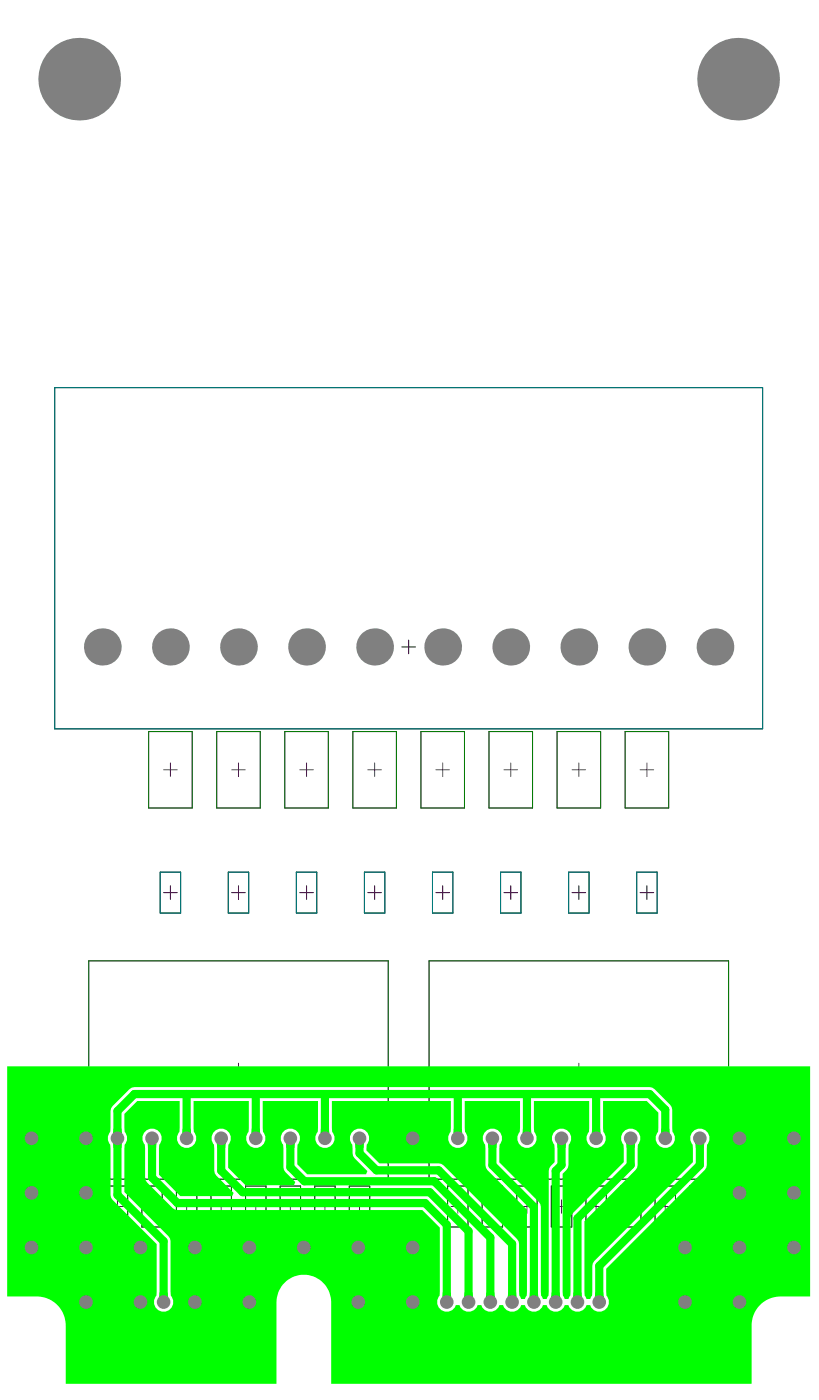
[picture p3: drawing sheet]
<svg xmlns="http://www.w3.org/2000/svg" width="100mm" height="171mm" viewBox="0 0 100 171" stroke-linecap="round" stroke-linejoin="round" font-family="sans-serif">
<g fill="none" stroke="#800080" stroke-width=".12">
<path d="M18.1 89.2h5.3v9.3h-5.3zM19.9 93.9h1.7M20.8 93.1v1.6M26.4 89.2h5.3v9.3h-5.3zM28.2 93.9h1.7M29.1 93.1v1.6M34.7 89.2h5.3v9.3h-5.3zM36.5 93.9h1.7M37.4 93.1v1.6M43 89.2h5.3v9.3h-5.3zM44.8 93.9h1.7M45.7 93.1v1.6"/>
<path d="M51.3 89.2h5.3v9.3h-5.3zM53.1 93.9h1.7M54 93.1v1.6M59.6 89.2h5.3v9.3h-5.3zM61.4 93.9h1.7M62.3 93.1v1.6M67.9 89.2h5.3v9.3h-5.3zM69.7 93.9h1.7M70.6 93.1v1.6M76.2 89.2h5.3v9.3h-5.3zM78 93.9h1.7M78.9 93.1v1.6"/>
<path d="M10.8 117.2h36.5v26.6h-36.5zM52.3 117.2h36.5v26.6h-36.5zM28.2 130.5h1.7M29.1 129.7v1.6M69.7 130.5h1.7M70.6 129.7v1.6M13.1 144.7h2.5v4.9h-2.5zM13.5 147.1h1.6M14.3 146.3v1.7M17.3 144.7h2.5v4.9h-2.5zM17.7 147.1h1.7M18.5 146.3v1.7"/>
<path d="M21.5 144.7h2.5v4.9h-2.5zM21.9 147.1h1.7M22.7 146.3v1.7M25.7 144.7h2.5v4.9h-2.5zM26.1 147.1h1.7M27 146.3v1.7M29.9 144.7h2.5v4.9h-2.5zM30.3 147.1h1.7M31.2 146.3v1.7M34.1 144.7h2.5v4.9h-2.5zM34.6 147.1h1.6M35.4 146.3v1.7"/>
<path d="M38.4 144.7h2.5v4.9h-2.5zM38.8 147.1h1.6M39.6 146.3v1.7M42.6 144.7h2.5v4.9h-2.5zM43 147.1h1.7M43.8 146.3v1.7M54.6 144.7h2.5v4.9h-2.5zM55 147.1h1.6M55.8 146.3v1.7M58.8 144.7h2.5v4.9h-2.5zM59.2 147.1h1.7M60 146.3v1.7"/>
<path d="M63 144.7h2.5v4.9h-2.5zM63.4 147.1h1.7M64.2 146.3v1.7M67.2 144.7h2.5v4.9h-2.5zM67.6 147.1h1.7M68.5 146.3v1.7M71.4 144.7h2.5v4.9h-2.5zM71.8 147.1h1.7M72.7 146.3v1.7M75.6 144.7h2.5v4.9h-2.5zM76.1 147.1h1.6M76.9 146.3v1.7"/>
<path d="M79.9 144.7h2.4v4.9h-2.4zM80.3 147.1h1.6M81.1 146.3v1.7M84.1 144.7h2.5v4.9h-2.5zM84.5 147.1h1.6M85.3 146.3v1.7"/>
</g>
<g fill="none" stroke="#000" stroke-width=".12">
<path d="M6.7 47.3h86.3v41.6h-86.3zM49 78.9h1.6M49.8 78.1v1.6M19.5 106.4h2.5v5h-2.5zM19.9 108.9h1.7M20.8 108v1.7M27.8 106.4h2.5v5h-2.5zM28.2 108.9h1.7M29.1 108v1.7M36.1 106.4h2.5v5h-2.5zM36.5 108.9h1.7M37.4 108v1.7"/>
<path d="M44.4 106.4h2.5v5h-2.5zM44.8 108.9h1.7M45.7 108v1.7M52.7 106.4h2.5v5h-2.5zM53.1 108.9h1.7M54 108v1.7M61 106.4h2.5v5h-2.5zM61.4 108.9h1.7M62.3 108v1.7M69.3 106.4h2.5v5h-2.5zM69.7 108.9h1.7M70.6 108v1.7"/>
<path d="M77.6 106.4h2.5v5h-2.5zM78 108.9h1.7M78.9 108v1.7"/>
</g>
<g fill="none" stroke="#008000" stroke-width=".12">
<path d="M18.1 89.2h5.3v9.3h-5.3zM26.4 89.2h5.3v9.3h-5.3zM34.7 89.2h5.3v9.3h-5.3zM43 89.2h5.3v9.3h-5.3zM51.3 89.2h5.3v9.3h-5.3zM59.6 89.2h5.3v9.3h-5.3zM67.9 89.2h5.3v9.3h-5.3zM76.2 89.2h5.3v9.3h-5.3zM10.8 117.2h36.5v26.6h-36.5zM52.3 117.2h36.5v26.6h-36.5zM13.1 144.7h2.5v4.9h-2.5zM17.3 144.7h2.5v4.9h-2.5z"/>
<path d="M21.5 144.7h2.5v4.9h-2.5zM25.7 144.7h2.5v4.9h-2.5zM29.9 144.7h2.5v4.9h-2.5zM34.1 144.7h2.5v4.9h-2.5zM38.4 144.7h2.5v4.9h-2.5zM42.6 144.7h2.5v4.9h-2.5zM54.6 144.7h2.5v4.9h-2.5zM58.8 144.7h2.5v4.9h-2.5zM63 144.7h2.5v4.9h-2.5zM67.2 144.7h2.5v4.9h-2.5zM71.4 144.7h2.5v4.9h-2.5zM75.6 144.7h2.5v4.9h-2.5z"/>
<path d="M79.9 144.7h2.4v4.9h-2.4zM84.1 144.7h2.5v4.9h-2.5z"/>
</g>
<path d="M6.7 47.3h86.3v41.6h-86.3zM19.5 106.4h2.5v5h-2.5zM27.8 106.4h2.5v5h-2.5zM36.1 106.4h2.5v5h-2.5zM44.4 106.4h2.5v5h-2.5zM52.7 106.4h2.5v5h-2.5zM61 106.4h2.5v5h-2.5zM69.3 106.4h2.5v5h-2.5zM77.6 106.4h2.5v5h-2.5z" fill="none" stroke="#008080" stroke-width=".12"/>
<g fill="#0f0">
<path d="M59.4 139.4h1.2l-.1 .6h-1z"/>
<path d="M63.7 137.7h1l.1 .5h-1.1z"/>
<path d="M72.2 137.7h1v.5h-1.1z"/>
<path d="M76.3 139.4h1.2l-.1 .6h-1z"/>
<path d="M80.6 137.7h1l.1 .5h-1.2z"/>
<path d="M84.7 139.4h1.2l-.1 .6h-1z"/>
<path d="M72.6 157.6h.9l.1 .6h-1.1z"/>
<path d="M69.9 157.6h1l.1 .6h-1.2z"/>
<path d="M67.2 157.6h1l.1 .6h-1.1z"/>
<path d="M64.6 157.6h1l.1 .6h-1.2z"/>
<path d="M61.9 157.6h1l.1 .6h-1.2z"/>
<path d="M59.3 157.6h1l.1 .6h-1.2z"/>
<path d="M56.6 157.6h1l.1 .6h-1.2z"/>
<path d="M54 157.6h1v.6h-1.1z"/>
<path d="M19.4 157.6h1l.1 .6h-1.1z"/>
<path d="M67.9 139.4h1.1l-.1 .6h-.9z"/>
<path d="M55.3 137.7h1l.1 .5h-1.2z"/>
<path d="M13.8 137.7h1l.1 .5h-1.2z"/>
<path d="M13.7 139.4h1.2l-.1 .6h-1z"/>
<path d="M22.3 137.7h.9l.1 .5h-1.1z"/>
<path d="M30.7 137.7h1l.1 .5h-1.2z"/>
<path d="M39.1 137.7h1l.1 .5h-1.2z"/>
<path d="M43.2 139.4h1.2l-.1 .6h-1z"/>
<path d="M34.8 139.4h1.2l-.1 .6h-1z"/>
<path d="M26.4 139.4h1.1v.6h-1z"/>
<path d="M18 139.4h1.1l-.1 .6h-1z"/>
<path d="M.9 130h97.9v28.1h-3.7a3.5 3.5 0 0 0-3.5 3.5v7.2h-51.2v-10.1a3.3 3.3 0 0 0-3.4-3.2 3.3 3.3 0 0 0-3.3 3.3v10h-25.7v-7.2a3.5 3.5 0 0 0-3.4-3.5h-3.7zM15.8 132.8l-2.3 2.4-.1 2.8a1.1 1.1 0 0 0 0 1.6l.1 6.5 .2 .2 5.4 5.4v6.3a1.2 1.2 0 0 0 0 1.6 1.2 1.2 0 0 0 1.7 0 1.2 1.2 0 0 0 0-1.6l-.1-6.9-.2-.3-5.3-5.4v-5.8a1.1 1.1 0 0 0 0-1.5v-2.2l1.5-1.6h5.2v3.7a1.2 1.2 0 0 0 0 1.7 1.2 1.2 0 0 0 1.7 0 1.2 1.2 0 0 0 0-1.7v-3.7h6.7v3.7a1.2 1.2 0 0 0 0 1.7 1.2 1.2 0 0 0 1.7 0 1.2 1.2 0 0 0 .1-1.7l-.1-3.7h6.8l-.1 3.7a1.2 1.2 0 0 0 .1 1.7 1.2 1.2 0 0 0 1.6 0 1.2 1.2 0 0 0 .1-1.7v-3.7h14.5l-.1 3.7a1.2 1.2 0 0 0 .1 1.7 1.2 1.2 0 0 0 1.6 0 1.2 1.2 0 0 0 .1-1.7v-3.7h6.7v3.7a1.2 1.2 0 0 0 0 1.7 1.2 1.2 0 0 0 1.7 0 1.2 1.2 0 0 0 0-1.7v-3.7h6.7v3.7a1.2 1.2 0 0 0 0 1.7 1.2 1.2 0 0 0 1.7 0 1.2 1.2 0 0 0 0-1.7v-3.7h5.3l1.5 1.4-.1 2.3a1.2 1.2 0 0 0 .1 1.7 1.2 1.2 0 0 0 1.6 0 1.2 1.2 0 0 0 .1-1.7l-.1-3-2.1-2.2-.3-.2h-.3h-62.8h-.3zM17.9 137.8a1.15 1.15 0 0 0-.3 1.8l.2 4.3 3.2 3.4 .3 .2 .3 .1h29.9l2.1 2.1v8.3a1.18 1.18 0 0 0 .3 1.8 1.18 1.18 0 0 0 1.7-.6h.4l.1 .3a1.16 1.16 0 0 0 1.2 .5 1.16 1.16 0 0 0 .9-.8h.5l.1 .3a1.16 1.16 0 0 0 1.1 .5 1.16 1.16 0 0 0 1-.8h.4l.1 .3a1.16 1.16 0 0 0 1.2 .5 1.16 1.16 0 0 0 .9-.8h.5l.1 .3a1.16 1.16 0 0 0 1.1 .5 1.16 1.16 0 0 0 1-.8h.4l.2 .3a1.16 1.16 0 0 0 1.1 .5 1.16 1.16 0 0 0 .9-.8h.5l.1 .3a1.16 1.16 0 0 0 1.1 .5 1.16 1.16 0 0 0 1-.8h.4l.2 .3a1.19 1.19 0 0 0 1.7 .2 1.19 1.19 0 0 0 .1-1.7v-3.3l12-12 .2-.3 .1-.3v-2.4a1.2 1.2 0 0 0 0-1.7 1.2 1.2 0 0 0-1.7 0 1.2 1.2 0 0 0-.1 1.6l.1 2.1-12 12.1-.2 .3-.1 .3v3.6l-.3 .4h-.4l-.2-.4-.1-.4v-8.7l6.3-6.2 .2-.3v-.3l.1-2.5a1.19 1.19 0 0 0-.1-1.6 1.19 1.19 0 0 0-1.7 0 1.19 1.19 0 0 0 0 1.6v2.1l-6.2 6.3-.2 .3-.1 .3v9.3l-.2 .5h-.5l-.2-.4v-.4v-14.4l.6-.8 .1-2.8a1.19 1.19 0 0 0 0-1.6 1.19 1.19 0 0 0-1.7 0 1.19 1.19 0 0 0 0 1.6v2.1l-.6 .8-.1 .3v15.1l-.3 .5h-.4l-.2-.4-.1-.4v-10.4v-.3l-.2-.3-4.8-4.8v-2.2a1.19 1.19 0 0 0-.1-1.6 1.19 1.19 0 0 0-1.6 0 1.19 1.19 0 0 0-.1 1.6l.1 2.8 .2 .3 4.8 4.8v10.1v.4l-.2 .4h-.5l-.2-.4-.1-6.6-.2-.3-8.9-9-.3-.2h-.3h-7.3l-1.5-1.6v-.7a1.19 1.19 0 0 0-.1-1.6 1.19 1.19 0 0 0-1.6 0 1.19 1.19 0 0 0-.1 1.6l.1 .4a1.77 1.77 0 0 0 .2 1.3l1.6 1.5-.2 .4h-7.1l-1.3-1.2 .1-2.4a1.19 1.19 0 0 0-.1-1.6 1.19 1.19 0 0 0-1.7 0 1.19 1.19 0 0 0 0 1.6l.1 3.1 1.4 1.5-.2 .3h-5.9l-2.1-2.1v-2.8a1.19 1.19 0 0 0 0-1.6 1.19 1.19 0 0 0-1.7 0 1.19 1.19 0 0 0 0 1.6l.1 3.5 2.3 2.4-.2 .4h-6.3l-2.6-2.6v-3.7a1.18 1.18 0 0 0 0-1.6 1.18 1.18 0 0 0-1.5-.2z"/>
</g>
<g fill="none" stroke="#0f0" stroke-width="1">
<path d="M18.5 138.8v4.8l3.1 3.1h30.2l2.7 2.7v9.4M22.7 133.4v5.4M27 138.8v4l2.6 2.6h22.8l4.7 4.8v8.6M31.2 133.5v5.3M35.4 138.8v3.6l1.7 1.7h15.8l6.9 6.8v7.9M39.6 133.5v5.3M43.8 138.8v1.9l2.1 2h7.6l8.9 9v7.1M55.8 133.5v5.3M60 138.8v3.3l5.1 5.1v11.6M64.2 133.5v5.3M68.5 138.8v3.3l-.8 .7v16M72.7 133.5v5.3"/>
<path d="M76.9 138.8v3.3l-6.5 6.5v10.2M81.1 138.8v-3.5l-1.9-1.9h-62.8l-2.1 2.1v10.2l5.6 5.7v7.4M85.3 138.8v3.3l-12.3 12.3v4.4"/>
</g>
<g fill="#808080">
<circle cx="50.3" cy="138.8" r=".83"/>
<circle cx="96.8" cy="138.8" r=".83"/>
<circle cx="90.1" cy="138.8" r=".83"/>
<circle cx="90.1" cy="145.5" r=".83"/>
<circle cx="96.8" cy="145.5" r=".83"/>
<circle cx="90.1" cy="158.8" r=".83"/>
<circle cx="83.5" cy="158.8" r=".83"/>
<circle cx="96.8" cy="152.1" r=".83"/>
<circle cx="90.1" cy="152.1" r=".83"/>
<circle cx="83.5" cy="152.1" r=".83"/>
<circle cx="50.3" cy="158.8" r=".83"/>
<circle cx="43.7" cy="158.8" r=".83"/>
<circle cx="50.3" cy="152.1" r=".83"/>
<circle cx="43.7" cy="152.1" r=".83"/>
<circle cx="37" cy="152.1" r=".83"/>
<circle cx="30.4" cy="158.8" r=".83"/>
<circle cx="23.8" cy="158.8" r=".83"/>
<circle cx="30.4" cy="152.1" r=".83"/>
<circle cx="23.8" cy="152.1" r=".83"/>
<circle cx="17.1" cy="152.1" r=".83"/>
<circle cx="17.1" cy="158.8" r=".83"/>
<circle cx="10.5" cy="158.8" r=".83"/>
<circle cx="10.5" cy="152.1" r=".83"/>
<circle cx="10.5" cy="145.5" r=".83"/>
<circle cx="3.8" cy="152.1" r=".83"/>
<circle cx="3.8" cy="145.5" r=".83"/>
<circle cx="10.5" cy="138.8" r=".83"/>
<circle cx="3.8" cy="138.8" r=".83"/>
<circle cx="68.5" cy="138.8" r=".83"/>
<circle cx="19.9" cy="158.8" r=".83"/>
<circle cx="54.5" cy="158.8" r=".83"/>
<circle cx="57.1" cy="158.8" r=".83"/>
<circle cx="59.8" cy="158.8" r=".83"/>
<circle cx="62.4" cy="158.8" r=".83"/>
<circle cx="65.1" cy="158.8" r=".83"/>
<circle cx="67.7" cy="158.8" r=".83"/>
<circle cx="70.4" cy="158.8" r=".83"/>
<circle cx="73" cy="158.8" r=".83"/>
<circle cx="85.3" cy="138.8" r=".83"/>
<circle cx="81.1" cy="138.8" r=".83"/>
<circle cx="76.9" cy="138.8" r=".83"/>
<circle cx="72.7" cy="138.8" r=".83"/>
<circle cx="64.2" cy="138.8" r=".83"/>
<circle cx="60" cy="138.8" r=".83"/>
<circle cx="55.8" cy="138.8" r=".83"/>
<circle cx="14.3" cy="138.8" r=".83"/>
<circle cx="22.7" cy="138.8" r=".83"/>
<circle cx="31.2" cy="138.8" r=".83"/>
<circle cx="39.6" cy="138.8" r=".83"/>
<circle cx="43.8" cy="138.8" r=".83"/>
<circle cx="35.4" cy="138.8" r=".83"/>
<circle cx="27" cy="138.8" r=".83"/>
<circle cx="18.5" cy="138.8" r=".83"/>
<circle cx="87.2" cy="78.9" r="2.25"/>
<circle cx="12.5" cy="78.9" r="2.25"/>
<circle cx="90" cy="9.7" r="5"/>
<circle cx="37.4" cy="78.9" r="2.25"/>
<circle cx="45.7" cy="78.9" r="2.25"/>
<circle cx="78.9" cy="78.9" r="2.25"/>
<circle cx="70.6" cy="78.9" r="2.25"/>
<circle cx="62.3" cy="78.9" r="2.25"/>
<circle cx="20.8" cy="78.9" r="2.25"/>
<circle cx="29.1" cy="78.9" r="2.25"/>
<circle cx="54" cy="78.9" r="2.25"/>
<circle cx="9.7" cy="9.7" r="5"/>
</g>
</svg>
